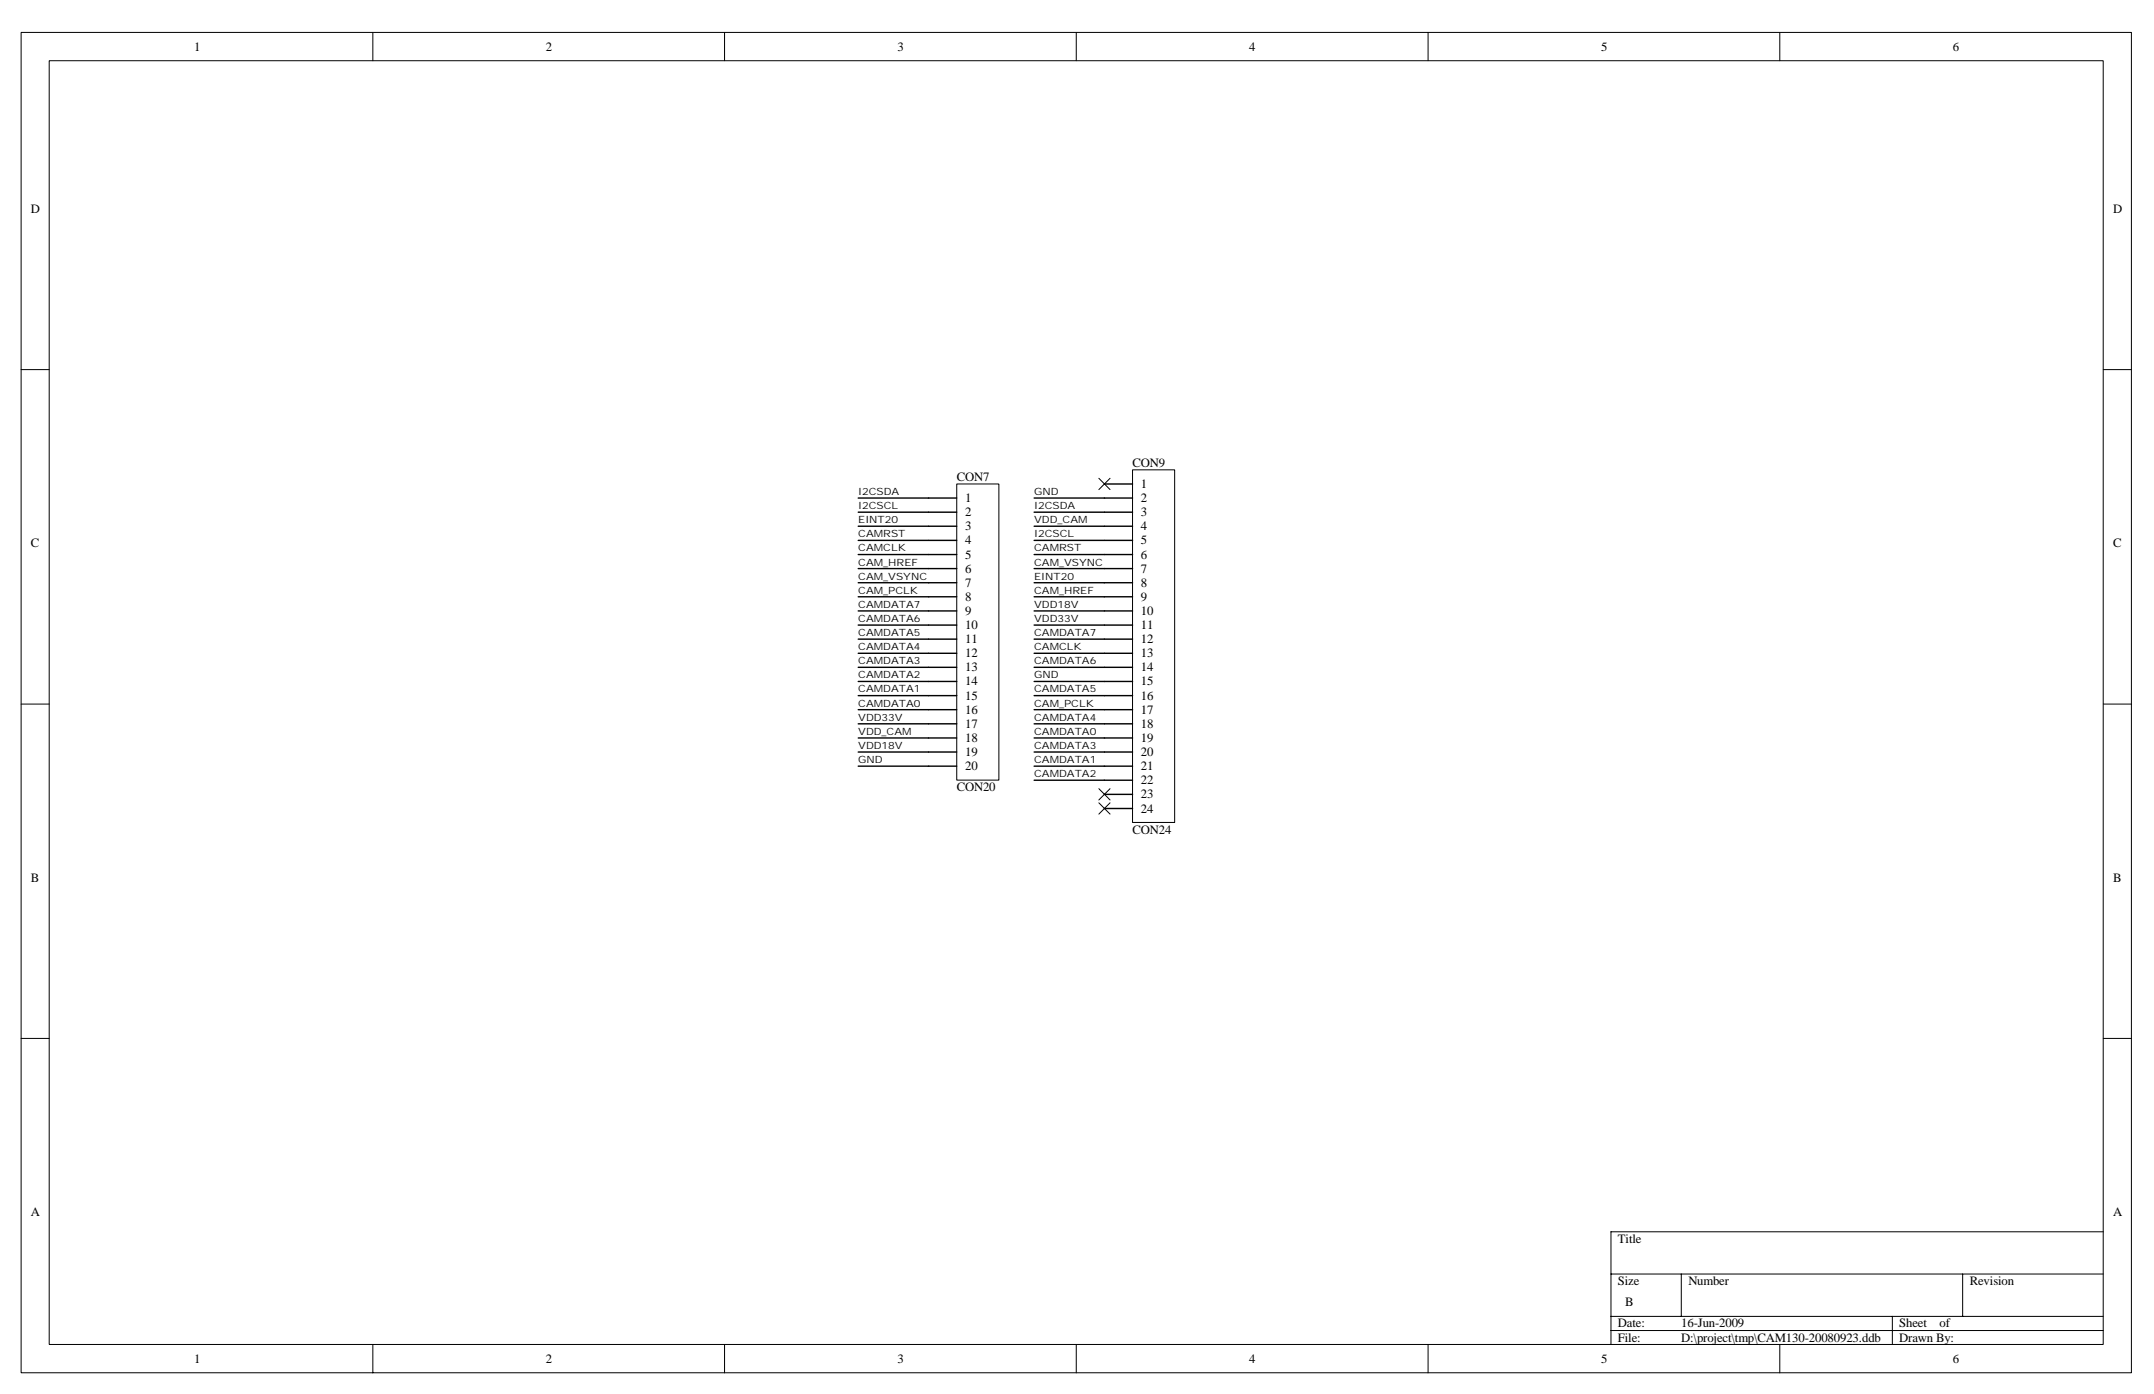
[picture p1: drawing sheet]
<svg xmlns="http://www.w3.org/2000/svg" width="432mm" height="279mm" viewBox="0 0 432 279" stroke-linecap="round" stroke-linejoin="round" font-family="sans-serif">
<defs><g id="words">
<g font-size="2.6">
<text x="38.9" y="10.1">1</text>
<text x="109.4" y="10.1">2</text>
<text x="179.9" y="10.1">3</text>
<text x="250.4" y="10.1">4</text>
<text x="321" y="10.1">5</text>
<text x="391.5" y="10.1">6</text>
<text x="6.2" y="42.7">D</text>
<text x="423.6" y="42.7">D</text>
<text x="227" y="93.6">CON9</text>
<text x="191.8" y="96.4">CON7</text>
<text x="193.5" y="100.6">1</text>
<text x="228.7" y="97.8">1</text>
<text x="228.7" y="100.6">2</text>
<text x="193.5" y="103.5">2</text>
<text x="193.5" y="106.3">3</text>
<text x="228.7" y="103.5">3</text>
<text x="228.7" y="106.3">4</text>
<text x="6.2" y="109.7">C</text>
<text x="193.5" y="109.1">4</text>
<text x="193.5" y="112">5</text>
<text x="228.7" y="109.1">5</text>
<text x="228.7" y="112">6</text>
<text x="423.6" y="109.7">C</text>
<text x="193.5" y="114.8">6</text>
<text x="193.5" y="117.6">7</text>
<text x="228.7" y="114.8">7</text>
<text x="228.7" y="117.6">8</text>
<text x="193.5" y="120.4">8</text>
<text x="193.5" y="123.3">9</text>
<text x="228.7" y="120.4">9</text>
<text x="228.7" y="123.3">10</text>
<text x="193.5" y="126.1">10</text>
<text x="193.5" y="128.9">11</text>
<text x="193.5" y="131.7">12</text>
<text x="228.7" y="126.1">11</text>
<text x="228.7" y="128.9">12</text>
<text x="228.7" y="131.7">13</text>
<text x="193.5" y="134.6">13</text>
<text x="193.5" y="137.4">14</text>
<text x="228.7" y="134.6">14</text>
<text x="228.7" y="137.4">15</text>
<text x="193.5" y="140.2">15</text>
<text x="193.5" y="143.1">16</text>
<text x="228.7" y="140.2">16</text>
<text x="228.7" y="143.1">17</text>
<text x="193.5" y="145.9">17</text>
<text x="193.5" y="148.7">18</text>
<text x="228.7" y="145.9">18</text>
<text x="228.7" y="148.7">19</text>
<text x="193.5" y="151.5">19</text>
<text x="193.5" y="154.4">20</text>
<text x="228.7" y="151.5">20</text>
<text x="228.7" y="154.4">21</text>
<text x="191.8" y="158.6">CON20</text>
<text x="228.7" y="157.2">22</text>
<text x="228.7" y="160">23</text>
<text x="227" y="167.1">CON24</text>
<text x="228.7" y="162.9">24</text>
<text x="6.2" y="176.7">B</text>
<text x="423.6" y="176.7">B</text>
<text x="6.2" y="243.7">A</text>
<text x="423.6" y="243.7">A</text>
<text x="324.3" y="249.1">Title</text>
<text x="324.3" y="257.6">Size</text>
<text x="338.5" y="257.6">Number</text>
<text x="394.9" y="257.6">Revision</text>
<text x="325.8" y="261.8">B</text>
<text x="324.3" y="266.1">Date:</text>
<text x="324.3" y="268.9">File:</text>
<text x="337" y="268.9">D:\project\tmp\CAM130-20080923.ddb</text>
<text x="337" y="266.1">16-Jun-2009</text>
<text x="380.7" y="266.1">Sheet</text>
<text x="380.7" y="268.9">Drawn By:</text>
<text x="388.8" y="266.1">of</text>
<text x="38.9" y="273.1">1</text>
<text x="109.4" y="273.1">2</text>
<text x="179.9" y="273.1">3</text>
<text x="250.4" y="273.1">4</text>
<text x="321" y="273.1">5</text>
<text x="391.5" y="273.1">6</text>
</g>
<g font-size="2">
<text x="172" y="99.2">I2CSDA</text>
<text x="207.3" y="99.2">GND</text>
<text x="172" y="102">I2CSCL</text>
<text x="172" y="107.7">CAMRST</text>
<text x="172" y="104.9">EINT20</text>
<text x="207.3" y="102">I2CSDA</text>
<text x="207.3" y="104.9">VDD_CAM</text>
<text x="207.3" y="107.7">I2CSCL</text>
<text x="172" y="113.3">CAM_HREF</text>
<text x="172" y="110.5">CAMCLK</text>
<text x="207.3" y="110.5">CAMRST</text>
<text x="207.3" y="113.3">CAM_VSYNC</text>
<text x="172" y="119">CAM_PCLK</text>
<text x="172" y="116.2">CAM_VSYNC</text>
<text x="207.3" y="116.2">EINT20</text>
<text x="207.3" y="119">CAM_HREF</text>
<text x="172" y="124.7">CAMDATA6</text>
<text x="172" y="121.8">CAMDATA7</text>
<text x="207.3" y="121.8">VDD18V</text>
<text x="207.3" y="124.7">VDD33V</text>
<text x="172" y="130.3">CAMDATA4</text>
<text x="172" y="127.5">CAMDATA5</text>
<text x="207.3" y="127.5">CAMDATA7</text>
<text x="207.3" y="130.3">CAMCLK</text>
<text x="172" y="136">CAMDATA2</text>
<text x="172" y="133.1">CAMDATA3</text>
<text x="207.3" y="133.1">CAMDATA6</text>
<text x="207.3" y="136">GND</text>
<text x="172" y="141.6">CAMDATA0</text>
<text x="172" y="138.8">CAMDATA1</text>
<text x="207.3" y="138.8">CAMDATA5</text>
<text x="207.3" y="141.6">CAM_PCLK</text>
<text x="172" y="147.3">VDD_CAM</text>
<text x="172" y="144.4">VDD33V</text>
<text x="207.3" y="144.4">CAMDATA4</text>
<text x="207.3" y="147.3">CAMDATA0</text>
<text x="172" y="152.9">GND</text>
<text x="172" y="150.1">VDD18V</text>
<text x="207.3" y="150.1">CAMDATA3</text>
<text x="207.3" y="152.9">CAMDATA1</text>
<text x="207.3" y="155.8">CAMDATA2</text>
</g>
</g></defs>
<g fill="none" stroke="#000" stroke-width=".2">
<path d="M4.2 6.5h423.1v268.6h-423.1zM9.9 12.2h411.7v257.3h-411.7zM74.7 6.5v5.7M145.2 6.5v5.7M215.8 6.5v5.7M286.3 6.5v5.7M356.8 6.5v5.7M4.2 74.1h5.7M421.6 74.1h5.7M4.2 141.1h5.7M421.6 141.1h5.7M4.2 208.1h5.7"/>
<path d="M421.6 208.1h5.7M322.9 255.4h98.7M337 255.4v8.4M393.4 255.4v8.4M421.6 246.9h-98.7v22.6M74.7 269.5v5.7M145.2 269.5v5.7M215.8 269.5v5.7M286.3 269.5v5.7M322.9 263.8h98.7M322.9 266.7h98.7M356.8 269.5v5.7"/>
<path d="M379.3 263.8v5.7"/>
</g>
<path d="M227.1 94.2h8.4v70.6h-8.4z" fill="#fff"/>
<path d="M220.3 95.9l2.2 2.2M222.5 95.9l-2.2 2.2M227 94.2h8.5v70.6h-8.5zM220.3 158.1l2.2 2.2M222.5 158.1l-2.2 2.2M220.3 160.9l2.2 2.3M222.5 160.9l-2.2 2.3" fill="none" stroke="#000" stroke-width=".2"/>
<g fill="none" stroke="#000" stroke-width=".28">
<path d="M207.3 99.8h19.7M221.4 97h5.6M207.3 102.7h19.7M207.3 105.5h19.7M207.3 108.3h19.7M207.3 111.1h19.7M207.3 114h19.7M207.3 116.8h19.7M207.3 119.6h19.7M207.3 122.4h19.7M207.3 125.3h19.7M207.3 128.1h19.7"/>
<path d="M207.3 130.9h19.7M207.3 133.8h19.7M207.3 136.6h19.7M207.3 139.4h19.7M207.3 142.2h19.7M207.3 145.1h19.7M207.3 147.9h19.7M207.3 150.7h19.7M207.3 153.6h19.7M207.3 156.4h19.7M221.4 159.2h5.6M221.4 162.1h5.6"/>
</g>
<path d="M191.8 97h8.4v59.4h-8.4z" fill="#fff"/>
<path d="M191.8 97h8.4v59.4h-8.4z" fill="none" stroke="#000" stroke-width=".2"/>
<g fill="none" stroke="#000" stroke-width=".28">
<path d="M172 99.8h19.8M172 102.7h19.8M172 105.5h19.8M172 108.3h19.8M172 111.1h19.8M172 114h19.8M172 116.8h19.8M172 119.6h19.8M172 122.4h19.8M172 125.3h19.8M172 128.1h19.8M172 130.9h19.8"/>
<path d="M172 133.8h19.8M172 136.6h19.8M172 139.4h19.8M172 142.2h19.8M172 145.1h19.8M172 147.9h19.8M172 150.7h19.8M172 153.6h19.8"/>
</g>
<use href="#words"/>
</svg>
